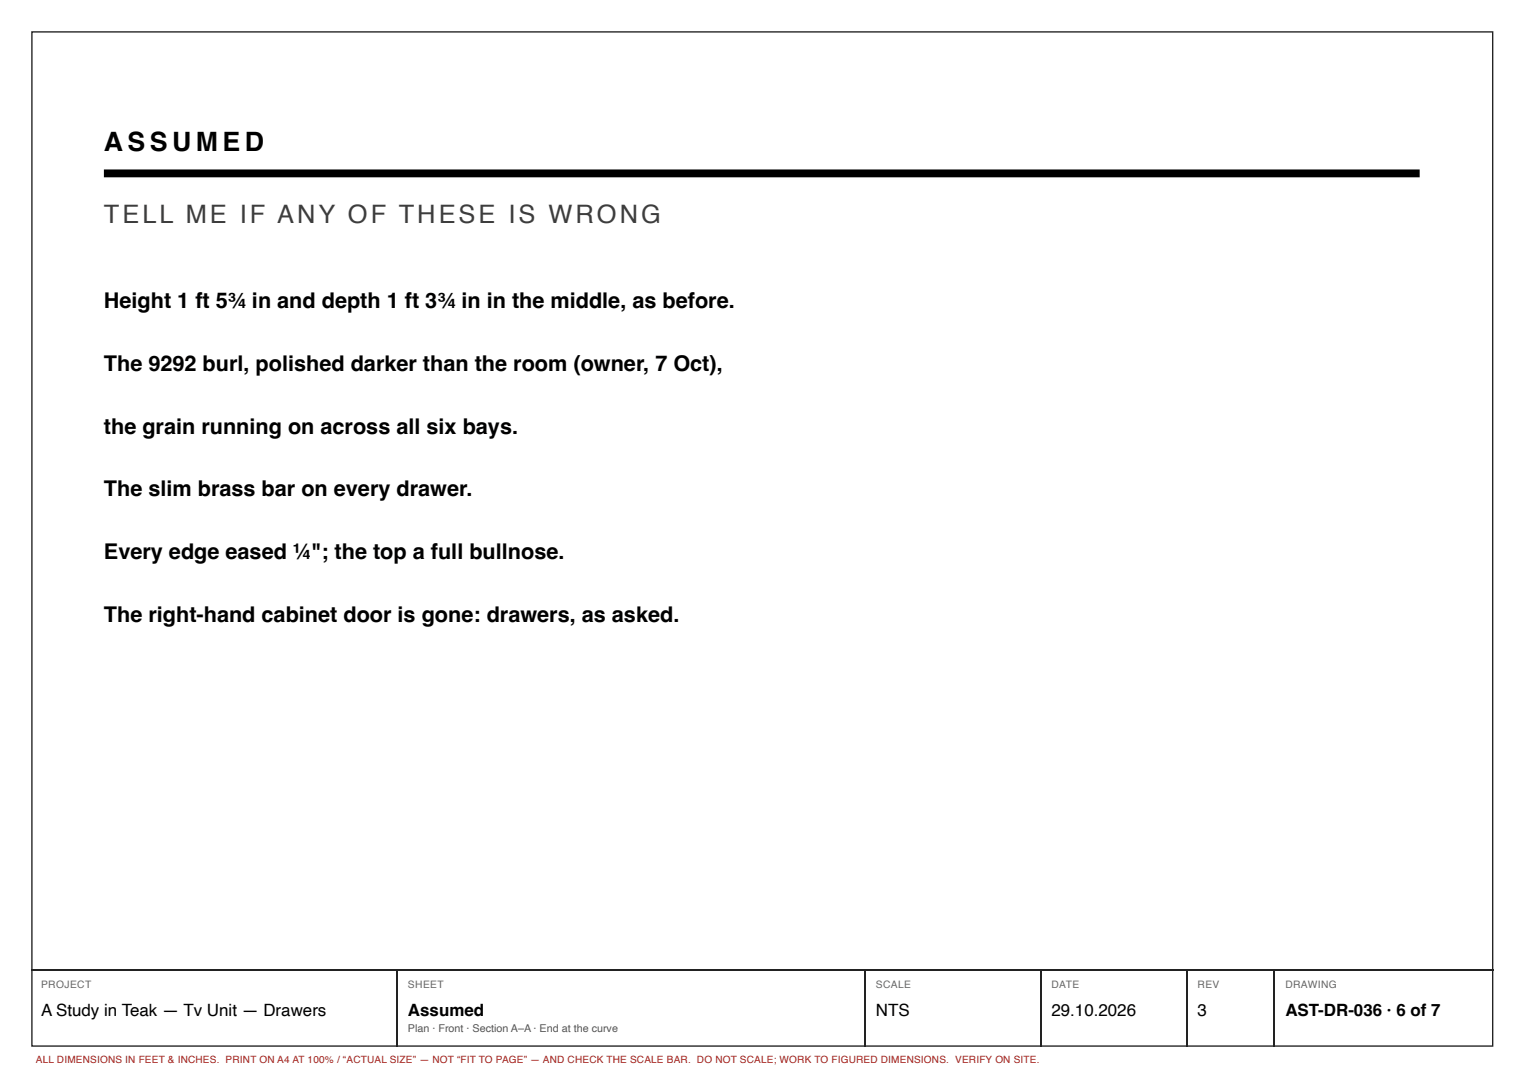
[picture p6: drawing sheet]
<svg xmlns="http://www.w3.org/2000/svg" width="297mm" height="210mm" viewBox="0 0 297 210" stroke-linecap="round" stroke-linejoin="round" font-family="sans-serif">
<defs><g id="words">
<text font-size="5.2" x="20.2" y="29.4">ASSUMED</text>
<text font-size="5" fill="#3d3d3d" x="20.2" y="43.4">TELL ME IF ANY OF THESE IS WRONG</text>
<g font-size="4.2">
<text x="20.2" y="60">Height 1 ft 5¾ in and depth 1 ft 3¾ in in the middle, as before.</text>
<text x="20.2" y="72.3">The 9292 burl, polished darker than the room (owner, 7 Oct),</text>
<text x="20.2" y="84.5">the grain running on across all six bays.</text>
<text x="20.2" y="96.7">The slim brass bar on every drawer.</text>
<text x="20.2" y="109">Every edge eased ¼&quot;; the top a full bullnose.</text>
<text x="20.2" y="121.2">The right-hand cabinet door is gone: drawers, as asked.</text>
</g>
<g font-size="3.3">
<text x="8" y="197.9">A Study in Teak — Tv Unit — Drawers</text>
<text x="79.5" y="197.9">Assumed</text>
<text x="170.7" y="197.9">NTS</text>
<text x="204.9" y="197.9">29.10.2026</text>
<text x="233.4" y="197.9">3</text>
<text x="250.5" y="197.9">AST-DR-036 · 6 of 7</text>
</g>
<text font-size="2.1" fill="#555" x="79.5" y="201.1">Plan · Front · Section A–A · End at the curve</text>
<g font-size="2" fill="#666">
<text x="8" y="192.6">PROJECT</text>
<text x="79.5" y="192.6">SHEET</text>
<text x="170.7" y="192.6">SCALE</text>
<text x="204.9" y="192.6">DATE</text>
<text x="233.4" y="192.6">REV</text>
<text x="250.5" y="192.6">DRAWING</text>
</g>
<text font-size="1.9" fill="#a51d17" x="7" y="207.2">ALL DIMENSIONS IN FEET &amp; INCHES. PRINT ON A4 AT 100% / “ACTUAL SIZE” — NOT “FIT TO PAGE” — AND CHECK THE SCALE BAR. DO NOT SCALE; WORK TO FIGURED DIMENSIONS. VERIFY ON SITE.</text>
</g></defs>
<path d="M6.2 6.2h284.7v197.7h-284.7zM6.1 189h284.9M77.4 189.2v14.8M168.7 189.2v14.8M202.8 189.2v14.8M231.4 189.2v14.8M248.3 189.2v14.8" fill="none" stroke="#222" stroke-width=".26"/>
<path d="M20.2 33.8h256.5" fill="none" stroke="#000" stroke-width="1.5" stroke-linecap="butt"/>
<use href="#words"/>
</svg>
